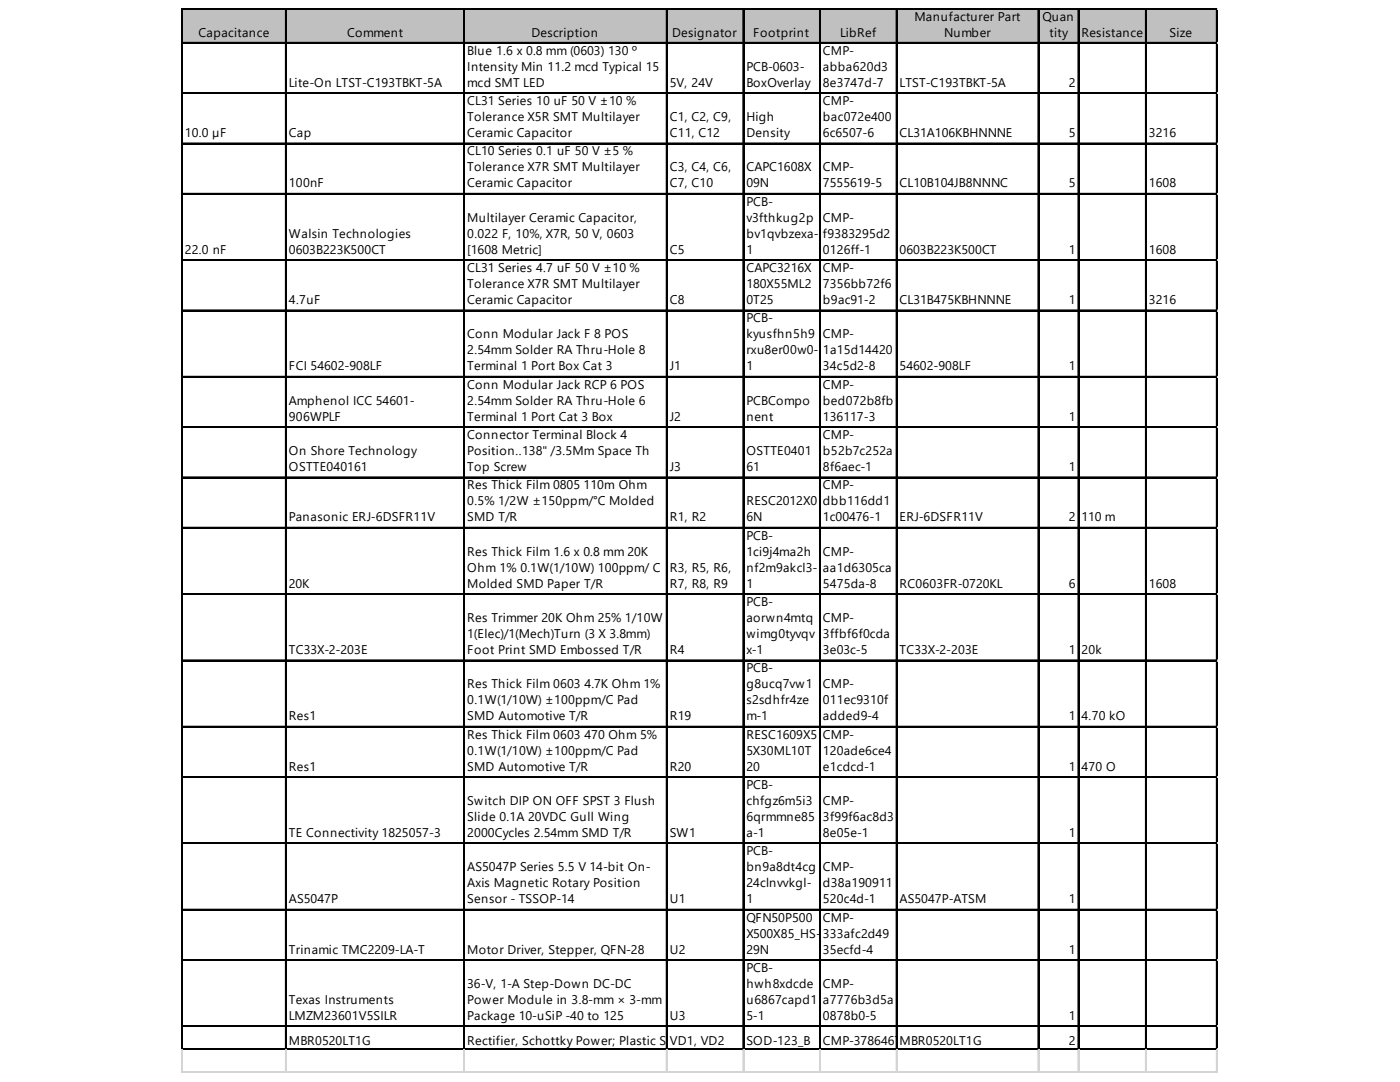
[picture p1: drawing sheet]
<svg xmlns="http://www.w3.org/2000/svg" width="279mm" height="216mm" viewBox="0 0 279 216" stroke-linecap="round" stroke-linejoin="round" font-family="sans-serif">
<defs><g id="words">
<g font-size="2.5">
<text x="182.5" y="4.1">Manufacturer Part</text>
<text x="208.1" y="4.1">Quan</text>
<text x="39.6" y="7.3">Capacitance</text>
<text x="69.3" y="7.3">Comment</text>
<text x="93.3" y="10.9">Blue 1.6 x 0.8 mm (0603) 130 º</text>
<text x="106" y="7.3">Description</text>
<text x="134.1" y="7.3">Designator</text>
<text x="150.3" y="7.3">Footprint</text>
<text x="164.2" y="10.9">CMP-</text>
<text x="167.7" y="7.3">LibRef</text>
<text x="188.4" y="7.3">Number</text>
<text x="209.4" y="7.3">tity</text>
<text x="215.8" y="7.3">Resistance</text>
<text x="233.4" y="7.3">Size</text>
<text x="57.7" y="17.3">Lite-On LTST-C193TBKT-5A</text>
<text x="93.3" y="14.1">Intensity Min 11.2 mcd Typical 15</text>
<text x="93.3" y="17.3">mcd SMT LED</text>
<text x="133.7" y="17.3">5V, 24V</text>
<text x="149" y="14.1">PCB-0603-</text>
<text x="149" y="17.3">BoxOverlay</text>
<text x="164.2" y="14.1">abba620d3</text>
<text x="164.2" y="17.3">8e3747d-7</text>
<text x="179.5" y="17.3">LTST-C193TBKT-5A</text>
<text x="213.3" y="17.3">2</text>
<text x="93.3" y="21">CL31 Series 10 uF 50 V ±10 %</text>
<text x="164.2" y="21">CMP-</text>
<text x="36.9" y="27.4">10.0 µF</text>
<text x="57.7" y="27.4">Cap</text>
<text x="93.3" y="24.2">Tolerance X5R SMT Multilayer</text>
<text x="93.3" y="27.4">Ceramic Capacitor</text>
<text x="133.7" y="24.2">C1, C2, C9,</text>
<text x="133.7" y="27.4">C11, C12</text>
<text x="149" y="24.2">High</text>
<text x="149" y="27.4">Density</text>
<text x="164.2" y="24.2">bac072e400</text>
<text x="164.2" y="27.4">6c6507-6</text>
<text x="179.5" y="27.4">CL31A106KBHNNNE</text>
<text x="213.3" y="27.4">5</text>
<text x="229.3" y="27.4">3216</text>
<text x="93.3" y="31">CL10 Series 0.1 uF 50 V ±5 %</text>
<text x="93.3" y="34.2">Tolerance X7R SMT Multilayer</text>
<text x="133.7" y="34.2">C3, C4, C6,</text>
<text x="149" y="34.2">CAPC1608X</text>
<text x="164.2" y="34.2">CMP-</text>
<text x="57.7" y="37.4">100nF</text>
<text x="93.3" y="37.4">Ceramic Capacitor</text>
<text x="133.7" y="37.4">C7, C10</text>
<text x="149" y="37.4">09N</text>
<text x="149" y="41.1">PCB-</text>
<text x="164.2" y="37.4">7555619-5</text>
<text x="179.5" y="37.4">CL10B104JB8NNNC</text>
<text x="213.3" y="37.4">5</text>
<text x="229.3" y="37.4">1608</text>
<text x="57.7" y="47.5">Walsin Technologies</text>
<text x="93.3" y="44.3">Multilayer Ceramic Capacitor,</text>
<text x="93.3" y="47.5">0.022 F, 10%, X7R, 50 V, 0603</text>
<text x="149" y="44.3">v3fthkug2p</text>
<text x="149" y="47.5">bv1qvbzexa-</text>
<text x="164.2" y="44.3">CMP-</text>
<text x="164.2" y="47.5">f9383295d2</text>
<text x="36.9" y="50.6">22.0 nF</text>
<text x="57.7" y="50.6">0603B223K500CT</text>
<text x="93.3" y="50.6">[1608 Metric]</text>
<text x="133.7" y="50.6">C5</text>
<text x="149" y="50.6">1</text>
<text x="164.2" y="50.6">0126ff-1</text>
<text x="179.5" y="50.6">0603B223K500CT</text>
<text x="213.3" y="50.6">1</text>
<text x="229.3" y="50.6">1608</text>
<text x="93.3" y="54.3">CL31 Series 4.7 uF 50 V ±10 %</text>
<text x="93.3" y="57.5">Tolerance X7R SMT Multilayer</text>
<text x="149" y="54.3">CAPC3216X</text>
<text x="149" y="57.5">180X55ML2</text>
<text x="164.2" y="54.3">CMP-</text>
<text x="164.2" y="57.5">7356bb72f6</text>
<text x="57.7" y="60.7">4.7uF</text>
<text x="93.3" y="60.7">Ceramic Capacitor</text>
<text x="133.7" y="60.7">C8</text>
<text x="149" y="60.7">0T25</text>
<text x="149" y="64.3">PCB-</text>
<text x="164.2" y="60.7">b9ac91-2</text>
<text x="179.5" y="60.7">CL31B475KBHNNNE</text>
<text x="213.3" y="60.7">1</text>
<text x="229.3" y="60.7">3216</text>
<text x="93.3" y="67.5">Conn Modular Jack F 8 POS</text>
<text x="93.3" y="70.7">2.54mm Solder RA Thru-Hole 8</text>
<text x="149" y="67.5">kyusfhn5h9</text>
<text x="149" y="70.7">rxu8er00w0-</text>
<text x="164.2" y="67.5">CMP-</text>
<text x="164.2" y="70.7">1a15d14420</text>
<text x="57.7" y="73.9">FCI 54602-908LF</text>
<text x="93.3" y="73.9">Terminal 1 Port Box Cat 3</text>
<text x="93.3" y="77.6">Conn Modular Jack RCP 6 POS</text>
<text x="133.7" y="73.9">J1</text>
<text x="149" y="73.9">1</text>
<text x="164.2" y="73.9">34c5d2-8</text>
<text x="164.2" y="77.6">CMP-</text>
<text x="179.5" y="73.9">54602-908LF</text>
<text x="213.3" y="73.9">1</text>
<text x="57.7" y="80.8">Amphenol ICC 54601-</text>
<text x="57.7" y="84">906WPLF</text>
<text x="93.3" y="80.8">2.54mm Solder RA Thru-Hole 6</text>
<text x="93.3" y="84">Terminal 1 Port Cat 3 Box</text>
<text x="133.7" y="84">J2</text>
<text x="149" y="80.8">PCBCompo</text>
<text x="149" y="84">nent</text>
<text x="164.2" y="80.8">bed072b8fb</text>
<text x="164.2" y="84">136117-3</text>
<text x="213.3" y="84">1</text>
<text x="93.3" y="87.6">Connector Terminal Block 4</text>
<text x="164.2" y="87.6">CMP-</text>
<text x="57.7" y="90.8">On Shore Technology</text>
<text x="57.7" y="94">OSTTE040161</text>
<text x="93.3" y="90.8">Position..138&quot; /3.5Mm Space Th</text>
<text x="93.3" y="94">Top Screw</text>
<text x="133.7" y="94">J3</text>
<text x="149" y="90.8">OSTTE0401</text>
<text x="149" y="94">61</text>
<text x="164.2" y="90.8">b52b7c252a</text>
<text x="164.2" y="94">8f6aec-1</text>
<text x="213.3" y="94">1</text>
<text x="93.3" y="97.7">Res Thick Film 0805 110m Ohm</text>
<text x="93.3" y="100.8">0.5% 1/2W ±150ppm/°C Molded</text>
<text x="149" y="100.8">RESC2012X0</text>
<text x="164.2" y="97.7">CMP-</text>
<text x="164.2" y="100.8">dbb116dd1</text>
<text x="57.7" y="104">Panasonic ERJ-6DSFR11V</text>
<text x="93.3" y="104">SMD T/R</text>
<text x="133.7" y="104">R1, R2</text>
<text x="149" y="104">6N</text>
<text x="149" y="107.7">PCB-</text>
<text x="164.2" y="104">1c00476-1</text>
<text x="179.5" y="104">ERJ-6DSFR11V</text>
<text x="213.3" y="104">2</text>
<text x="215.8" y="104">110 m</text>
<text x="93.3" y="110.9">Res Thick Film 1.6 x 0.8 mm 20K</text>
<text x="149" y="110.9">1ci9j4ma2h</text>
<text x="164.2" y="110.9">CMP-</text>
<text x="57.7" y="117.3">20K</text>
<text x="93.3" y="114.1">Ohm 1% 0.1W(1/10W) 100ppm/ C</text>
<text x="93.3" y="117.3">Molded SMD Paper T/R</text>
<text x="133.7" y="114.1">R3, R5, R6,</text>
<text x="133.7" y="117.3">R7, R8, R9</text>
<text x="149" y="114.1">nf2m9akcl3-</text>
<text x="149" y="117.3">1</text>
<text x="164.2" y="114.1">aa1d6305ca</text>
<text x="164.2" y="117.3">5475da-8</text>
<text x="179.5" y="117.3">RC0603FR-0720KL</text>
<text x="213.3" y="117.3">6</text>
<text x="229.3" y="117.3">1608</text>
<text x="93.3" y="124.1">Res Trimmer 20K Ohm 25% 1/10W</text>
<text x="149" y="120.9">PCB-</text>
<text x="149" y="124.1">aorwn4mtq</text>
<text x="164.2" y="124.1">CMP-</text>
<text x="57.7" y="130.5">TC33X-2-203E</text>
<text x="93.3" y="127.3">1(Elec)/1(Mech)Turn (3 X 3.8mm)</text>
<text x="93.3" y="130.5">Foot Print SMD Embossed T/R</text>
<text x="133.7" y="130.5">R4</text>
<text x="149" y="127.3">wimg0tyvqv</text>
<text x="149" y="130.5">x-1</text>
<text x="164.2" y="127.3">3ffbf6f0cda</text>
<text x="164.2" y="130.5">3e03c-5</text>
<text x="179.5" y="130.5">TC33X-2-203E</text>
<text x="213.3" y="130.5">1</text>
<text x="215.8" y="130.5">20k</text>
<text x="93.3" y="137.4">Res Thick Film 0603 4.7K Ohm 1%</text>
<text x="149" y="134.2">PCB-</text>
<text x="149" y="137.4">g8ucq7vw1</text>
<text x="164.2" y="137.4">CMP-</text>
<text x="57.7" y="143.7">Res1</text>
<text x="93.3" y="140.6">0.1W(1/10W) ±100ppm/C Pad</text>
<text x="93.3" y="143.7">SMD Automotive T/R</text>
<text x="133.7" y="143.7">R19</text>
<text x="149" y="140.6">s2sdhfr4ze</text>
<text x="149" y="143.7">m-1</text>
<text x="164.2" y="140.6">011ec9310f</text>
<text x="164.2" y="143.7">added9-4</text>
<text x="213.3" y="143.7">1</text>
<text x="215.8" y="143.7">4.70 kO</text>
<text x="93.3" y="147.4">Res Thick Film 0603 470 Ohm 5%</text>
<text x="149" y="147.4">RESC1609X5</text>
<text x="164.2" y="147.4">CMP-</text>
<text x="57.7" y="153.8">Res1</text>
<text x="93.3" y="150.6">0.1W(1/10W) ±100ppm/C Pad</text>
<text x="93.3" y="153.8">SMD Automotive T/R</text>
<text x="133.7" y="153.8">R20</text>
<text x="149" y="150.6">5X30ML10T</text>
<text x="149" y="153.8">20</text>
<text x="164.2" y="150.6">120ade6ce4</text>
<text x="164.2" y="153.8">e1cdcd-1</text>
<text x="213.3" y="153.8">1</text>
<text x="215.8" y="153.8">470 O</text>
<text x="93.3" y="160.6">Switch DIP ON OFF SPST 3 Flush</text>
<text x="149" y="157.4">PCB-</text>
<text x="149" y="160.6">chfgz6m5i3</text>
<text x="164.2" y="160.6">CMP-</text>
<text x="57.7" y="167">TE Connectivity 1825057-3</text>
<text x="93.3" y="163.8">Slide 0.1A 20VDC Gull Wing</text>
<text x="93.3" y="167">2000Cycles 2.54mm SMD T/R</text>
<text x="133.7" y="167">SW1</text>
<text x="149" y="163.8">6qrmmne85</text>
<text x="149" y="167">a-1</text>
<text x="164.2" y="163.8">3f99f6ac8d3</text>
<text x="164.2" y="167">8e05e-1</text>
<text x="213.3" y="167">1</text>
<text x="93.3" y="173.9">AS5047P Series 5.5 V 14-bit On-</text>
<text x="149" y="170.7">PCB-</text>
<text x="149" y="173.9">bn9a8dt4cg</text>
<text x="164.2" y="173.9">CMP-</text>
<text x="93.3" y="177.1">Axis Magnetic Rotary Position</text>
<text x="149" y="177.1">24clnvvkgl-</text>
<text x="164.2" y="177.1">d38a190911</text>
<text x="57.7" y="180.3">AS5047P</text>
<text x="93.3" y="180.3">Sensor - TSSOP-14</text>
<text x="133.7" y="180.3">U1</text>
<text x="149" y="180.3">1</text>
<text x="149" y="183.9">QFN50P500</text>
<text x="164.2" y="180.3">520c4d-1</text>
<text x="164.2" y="183.9">CMP-</text>
<text x="179.5" y="180.3">AS5047P-ATSM</text>
<text x="213.3" y="180.3">1</text>
<text x="57.7" y="190.3">Trinamic TMC2209-LA-T</text>
<text x="93.3" y="190.3">Motor Driver, Stepper, QFN-28</text>
<text x="133.7" y="190.3">U2</text>
<text x="149" y="187.1">X500X85_HS-</text>
<text x="149" y="190.3">29N</text>
<text x="164.2" y="187.1">333afc2d49</text>
<text x="164.2" y="190.3">35ecfd-4</text>
<text x="213.3" y="190.3">1</text>
<text x="93.3" y="197.1">36-V, 1-A Step-Down DC-DC</text>
<text x="149" y="194">PCB-</text>
<text x="149" y="197.1">hwh8xdcde</text>
<text x="164.2" y="197.1">CMP-</text>
<text x="57.7" y="200.3">Texas Instruments</text>
<text x="57.7" y="203.5">LMZM23601V5SILR</text>
<text x="93.3" y="200.3">Power Module in 3.8-mm × 3-mm</text>
<text x="93.3" y="203.5">Package 10-uSiP -40 to 125</text>
<text x="133.7" y="203.5">U3</text>
<text x="149" y="200.3">u6867capd1</text>
<text x="149" y="203.5">5-1</text>
<text x="164.2" y="200.3">a7776b3d5a</text>
<text x="164.2" y="203.5">0878b0-5</text>
<text x="213.3" y="203.5">1</text>
<text x="57.7" y="208.6">MBR0520LT1G</text>
<text x="93.3" y="208.6">Rectifier, Schottky Power; Plastic SoVdD-123; 25 a</text>
<text x="138.5" y="208.6">, VD0.</text>
<text x="148.8" y="208.6">@ D-123_B+125; 20v; 1000</text>
<text x="149" y="208.6">SO+90c If;</text>
<text x="164.2" y="208.6">CMP-3786467-11</text>
<text x="179.5" y="208.6">MBR0520LT1G</text>
<text x="213.3" y="208.6">2</text>
</g>
</g></defs>
<path d="M36.4 1.8h206.6v6.9h-206.6z" fill="#c0c0c0"/>
<g fill="none" stroke="#000" stroke-width=".23">
<path d="M36.2 1.6v207.9M36.3 1.6v207.9M36.4 1.6h206.6M36.4 1.7h206.6M36.4 8.5h206.6M36.4 8.6h206.6M36.4 18.5h206.6M36.4 18.6h206.6M57 1.8v207.7M57.1 1.8v207.7M92.6 1.8v207.7M92.7 1.8v207.7"/>
<path d="M133 1.8v207.7M133.1 1.8v207.7M148.3 1.8v207.7M148.4 1.8v207.7M163.6 1.8v207.7M163.7 1.8v207.7M178.9 1.8v207.7M179 1.8v207.7M207.2 1.8v207.7M207.3 1.8v207.7M215.1 1.8v207.7M215.3 1.8v207.7"/>
<path d="M228.6 1.8v207.7M228.7 1.8v207.7M242.8 1.8v207.7M36.4 28.5h206.6M36.4 28.7h206.6M36.4 38.6h206.6M36.4 38.7h206.6M36.4 51.8h206.6M36.4 51.9h206.6M36.4 61.9h206.6M36.4 62h206.6M36.4 75.1h206.6"/>
<path d="M36.4 75.2h206.6M36.4 85.1h206.6M36.4 85.2h206.6M36.4 95.2h206.6M36.4 95.3h206.6M36.4 105.2h206.6M36.4 105.3h206.6M36.4 118.5h206.6M36.4 118.6h206.6M36.4 131.7h206.6M36.4 131.8h206.6M36.4 144.9h206.6"/>
<path d="M36.4 145h206.6M36.4 155h206.6M36.4 155.1h206.6M36.4 168.2h206.6M36.4 168.3h206.6M36.4 181.4h206.6M36.4 181.5h206.6M36.4 191.5h206.6M36.4 191.6h206.6M36.4 204.7h206.6M36.4 204.8h206.6M36.4 209.3h206.6"/>
<path d="M36.4 209.4h206.6"/>
</g>
<path d="M242.9 1.8v207.7" fill="none" stroke="#000" stroke-width=".2"/>
<g fill="none" stroke="#d4d4d4" stroke-width=".23">
<path d="M36.2 209.5v4.6M36.2 213.8h206.8M36.2 213.9h206.8M36.3 209.5v4.6M57 209.5v4.6M57.1 209.5v4.6M92.6 209.5v4.6M92.7 209.5v4.6M133 209.5v4.6M133.1 209.5v4.6M148.3 209.5v4.6M148.4 209.5v4.6"/>
<path d="M163.6 209.5v4.6M163.7 209.5v4.6M178.9 209.5v4.6M179 209.5v4.6M207.2 209.5v4.6M207.3 209.5v4.6M215.1 209.5v4.6M215.3 209.5v4.6M228.6 209.5v4.6M228.7 209.5v4.6M242.8 209.5v4.6"/>
</g>
<path d="M242.9 209.5v4.6" fill="none" stroke="#d4d4d4" stroke-width=".2"/>
<use href="#words"/>
</svg>
